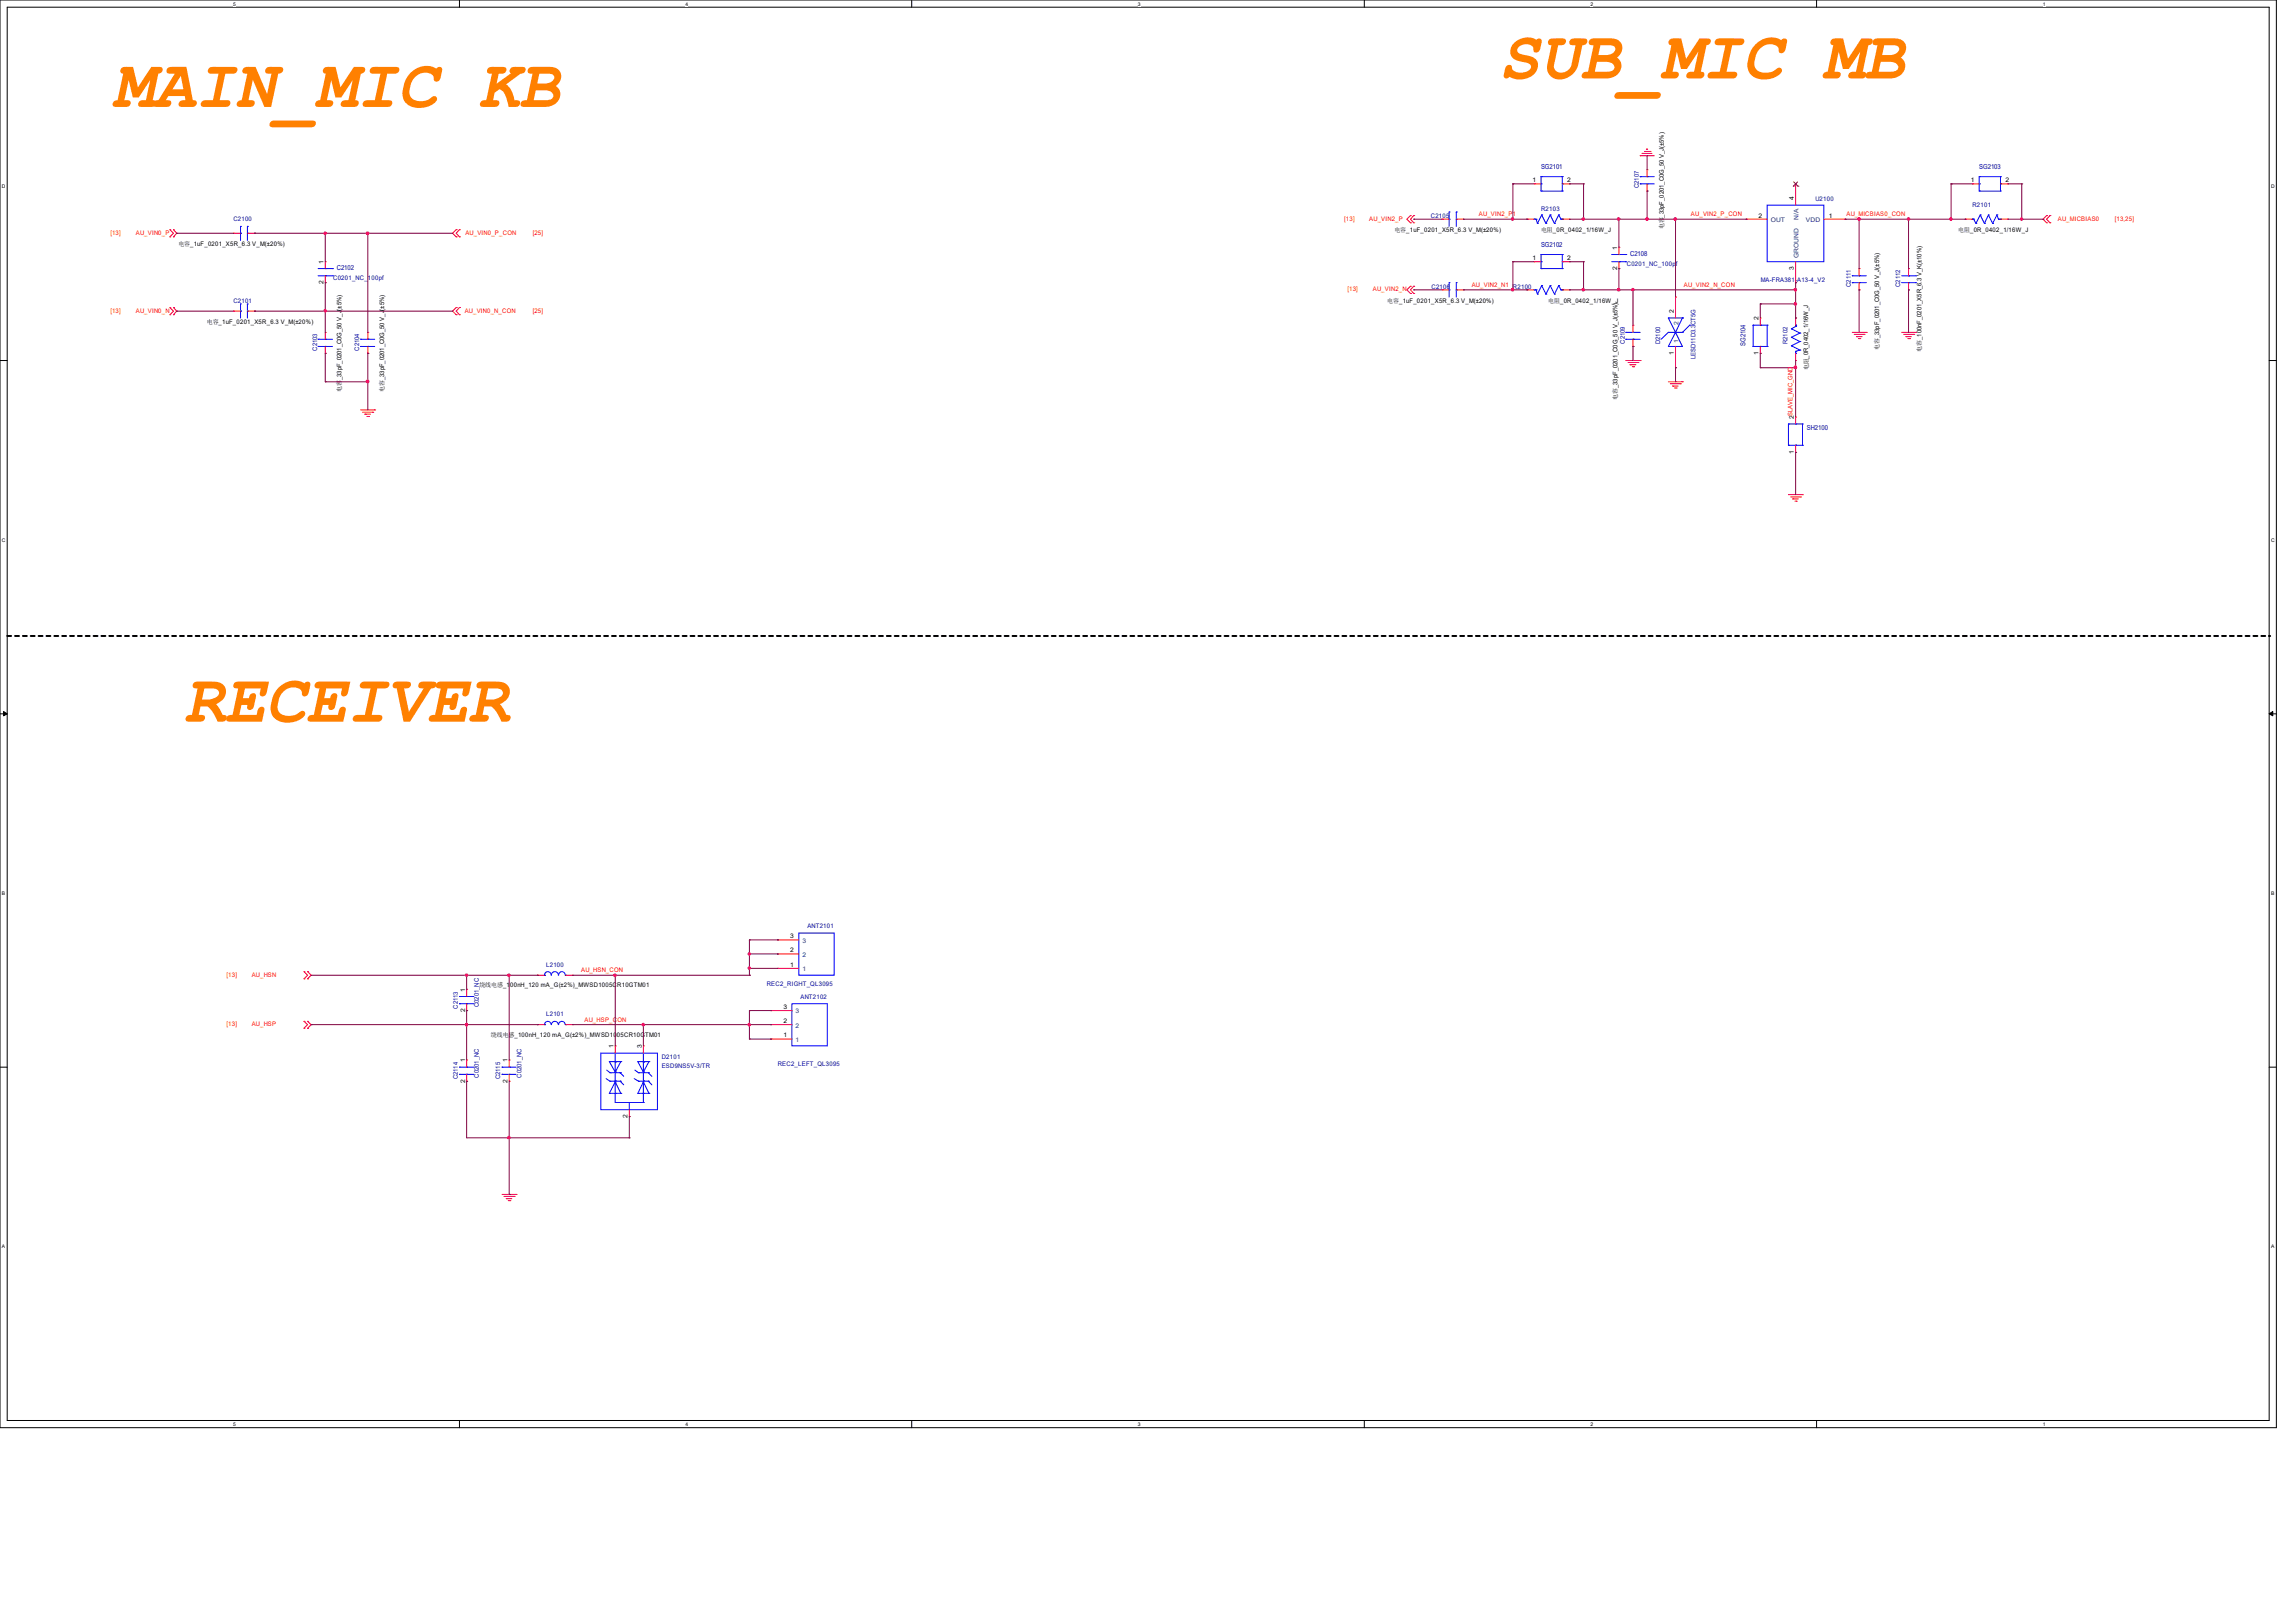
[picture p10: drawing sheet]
<svg xmlns="http://www.w3.org/2000/svg" width="297mm" height="210mm" viewBox="0 0 297 210" stroke-linecap="round" stroke-linejoin="round" font-family="sans-serif">
<defs><g id="words">
<g font-size="8.8" fill="#ff8000">
<text x="193.9" y="10.2">SUB_MIC MB</text>
<text x="14.6" y="13.8">MAIN_MIC KB</text>
<text x="23.8" y="93.4">RECEIVER</text>
</g>
<g font-size=".9" fill="#000080">
<text x="199.4" y="21.8">SG2101</text>
<text x="256" y="21.8">SG2103</text>
<text x="43.6" y="34.9">C2102</text>
<text x="199.4" y="31.9">SG2102</text>
<text x="210.9" y="33.1">C2108</text>
<text x="225.8" y="44.7" transform="rotate(-90 225.8 44.7)">SG2104</text>
<text x="233.7" y="55.7">SH2100</text>
</g>
<g font-size=".8">
<text x="198.3" y="23.6">1</text>
<text x="202.7" y="23.6">2</text>
<text x="254.9" y="23.6">1</text>
<text x="259.4" y="23.6">2</text>
<text x="215.2" y="28.2" transform="rotate(-90 215.2 28.2)">_33pF_0201_C0G_50 V_J(±5%)</text>
<text x="215.2" y="29.7" transform="rotate(-90 215.2 29.7)">电容</text>
<text x="227.5" y="28.1">2</text>
<text x="232.1" y="25.9" transform="rotate(-90 232.1 25.9)">4</text>
<text x="236.6" y="28.1">1</text>
<text x="23.1" y="31.9">电容_1uF_0201_X5R_6.3 V_M(±20%)</text>
<text x="41.9" y="34.1" transform="rotate(-90 41.9 34.1)">1</text>
<text x="180.4" y="30.1">电容_1uF_0201_X5R_6.3 V_M(±20%)</text>
<text x="198.3" y="33.7">1</text>
<text x="199.3" y="30.1">电阻_0R_0402_1/16W_J</text>
<text x="202.7" y="33.7">2</text>
<text x="209.2" y="35" transform="rotate(-90 209.2 35)">2</text>
<text x="209.2" y="32.3" transform="rotate(-90 209.2 32.3)">1</text>
<text x="232.1" y="35" transform="rotate(-90 232.1 35)">3</text>
<text x="253.3" y="30.1">电阻_0R_0402_1/16W_J</text>
<text x="26.8" y="41.9">电容_1uF_0201_X5R_6.3 V_M(±20%)</text>
<text x="41.9" y="36.8" transform="rotate(-90 41.9 36.8)">2</text>
<text x="179.5" y="39.2">电容_1uF_0201_X5R_6.3 V_M(±20%)</text>
<text x="200.3" y="39.2">电阻_0R_0402_1/16W_J</text>
<text x="216.5" y="40.5" transform="rotate(-90 216.5 40.5)">2</text>
<text x="227.5" y="41.4" transform="rotate(-90 227.5 41.4)">2</text>
<text x="216.5" y="45.9" transform="rotate(-90 216.5 45.9)">1</text>
<text x="227.5" y="45.9" transform="rotate(-90 227.5 45.9)">1</text>
<text x="233.9" y="47.9" transform="rotate(-90 233.9 47.9)">电阻_0R_0402_1/16W_J</text>
<text x="243.1" y="45.3" transform="rotate(-90 243.1 45.3)">电容_33pF_0201_C0G_50 V_J(±5%)</text>
<text x="248.6" y="45.5" transform="rotate(-90 248.6 45.5)">电容_100nF_0201_X5R_6.3 V_K(±10%)</text>
<text x="44.2" y="49.2" transform="rotate(-90 44.2 49.2)">_33pF_0201_C0G_50 V_J(±5%)</text>
<text x="44.2" y="50.7" transform="rotate(-90 44.2 50.7)">电容</text>
<text x="49.7" y="50.7" transform="rotate(-90 49.7 50.7)">电容_33pF_0201_C0G_50 V_J(±5%)</text>
<text x="209.3" y="51.7" transform="rotate(-90 209.3 51.7)">电容_33pF_0201_C0G_50 V_J(±5%)</text>
<text x="232.1" y="58.7" transform="rotate(-90 232.1 58.7)">1</text>
<text x="232.1" y="54.2" transform="rotate(-90 232.1 54.2)">2SLAVE_MIC_GND</text>
<text x="102.2" y="125.1">1</text>
<text x="102.2" y="123.2">2</text>
<text x="102.2" y="121.4">3</text>
<text x="60.2" y="131" transform="rotate(-90 60.2 131)">2</text>
<text x="60.2" y="128.3" transform="rotate(-90 60.2 128.3)">1</text>
<text x="62" y="127.7">绕线电感_100nH_120 mA_G(±2%)_MWSD1005CR10GTM01</text>
<text x="101.3" y="130.5">3</text>
<text x="60.2" y="137.5" transform="rotate(-90 60.2 137.5)">1</text>
<text x="63.5" y="134.2">绕线电感_100nH_120 mA_G(±2%)_MWSD1005CR10GTM01</text>
<text x="65.7" y="137.5" transform="rotate(-90 65.7 137.5)">1</text>
<text x="79.4" y="135.6" transform="rotate(-90 79.4 135.6)">1</text>
<text x="83" y="135.6" transform="rotate(-90 83 135.6)">3</text>
<text x="101.3" y="134.2">1</text>
<text x="101.3" y="132.4">2</text>
<text x="60.2" y="140.1" transform="rotate(-90 60.2 140.1)">2</text>
<text x="65.7" y="140.1" transform="rotate(-90 65.7 140.1)">2</text>
<text x="81.2" y="144.7" transform="rotate(-90 81.2 144.7)">2</text>
</g>
<g font-size=".8" fill="#000080">
<text x="30.2" y="28.6">C2100</text>
<text x="185.1" y="28.2">C2105</text>
<text x="199.4" y="27.3">R2103</text>
<text x="212" y="24.3" transform="rotate(-90 212 24.3)">C2107</text>
<text x="234.8" y="26">U2100</text>
<text x="255.2" y="26.8">R2101</text>
<text x="210.4" y="34.4">C0201_NC_100pf</text>
<text x="30.2" y="39.2">C2101</text>
<text x="43.1" y="36.2">C0201_NC_100pf</text>
<text x="185.2" y="37.3">C2106</text>
<text x="195.7" y="37.3">R2100</text>
<text x="227.8" y="36.5">MA-FRA381-A13-4_V2</text>
<text x="239.4" y="37.1" transform="rotate(-90 239.4 37.1)">C2111</text>
<text x="245.8" y="37.1" transform="rotate(-90 245.8 37.1)">C2112</text>
<text x="41" y="45.4" transform="rotate(-90 41 45.4)">C2103</text>
<text x="46.5" y="45.4" transform="rotate(-90 46.5 45.4)">C2104</text>
<text x="210.2" y="44.5" transform="rotate(-90 210.2 44.5)">C2109</text>
<text x="214.7" y="44.5" transform="rotate(-90 214.7 44.5)">D2100</text>
<text x="219.3" y="46.5" transform="rotate(-90 219.3 46.5)">LESD11D3.3CT5G</text>
<text x="231.2" y="44.5" transform="rotate(-90 231.2 44.5)">R2102</text>
<text x="70.7" y="125.1">L2100</text>
<text x="104.4" y="120.1">ANT2101</text>
<text x="59.2" y="130.5" transform="rotate(-90 59.2 130.5)">C2113</text>
<text x="61.9" y="130.3" transform="rotate(-90 61.9 130.3)">C0201_NC</text>
<text x="70.7" y="131.5">L2101</text>
<text x="99.2" y="127.5">REC2_RIGHT_QL3095</text>
<text x="103.6" y="129.2">ANT2102</text>
<text x="85.6" y="137">D2101</text>
<text x="100.6" y="138">REC2_LEFT_QL3095</text>
<text x="59.2" y="139.7" transform="rotate(-90 59.2 139.7)">C2114</text>
<text x="61.9" y="139.5" transform="rotate(-90 61.9 139.5)">C0201_NC</text>
<text x="64.7" y="139.7" transform="rotate(-90 64.7 139.7)">C2115</text>
<text x="67.5" y="139.5" transform="rotate(-90 67.5 139.5)">C0201_NC</text>
<text x="85.6" y="138.1">ESD9NS5V-3/TR</text>
</g>
<g font-size=".8" fill="#f00">
<text x="173.9" y="28.7">[13]</text>
<text x="177.1" y="28.7">AU_VIN2_P</text>
<text x="191.3" y="28">AU_VIN2_P1</text>
<text x="218.7" y="28">AU_VIN2_P_CON</text>
<text x="238.9" y="28">AU_MICBIAS0_CON</text>
<text x="266.2" y="28.6">AU_MICBIAS0</text>
<text x="273.6" y="28.6">[13,25]</text>
<text x="14.3" y="30.4">[13]</text>
<text x="17.6" y="30.4">AU_VIN0_P</text>
<text x="60.2" y="30.4">AU_VIN0_P_CON</text>
<text x="68.9" y="30.4">[25]</text>
<text x="14.3" y="40.5">[13]</text>
<text x="17.6" y="40.5">AU_VIN0_N</text>
<text x="60.1" y="40.5">AU_VIN0_N_CON</text>
<text x="68.9" y="40.5">[25]</text>
<text x="174.3" y="37.7">[13]</text>
<text x="177.6" y="37.7">AU_VIN2_N</text>
<text x="190.4" y="37.1">AU_VIN2_N1</text>
<text x="217.8" y="37.1">AU_VIN2_N_CON</text>
<text x="75.2" y="125.8">AU_HSN_CON</text>
<text x="29.3" y="126.4">[13]</text>
<text x="32.6" y="126.4">AU_HSN</text>
<text x="29.3" y="132.8">[13]</text>
<text x="32.6" y="132.8">AU_HSP</text>
<text x="75.6" y="132.2">AU_HSP_CON</text>
</g>
<g font-size=".8" fill="#004080">
<text x="229.1" y="28.7">OUT</text>
<text x="232.7" y="28.5" transform="rotate(-90 232.7 28.5)">N/A</text>
<text x="233.6" y="28.7">VDD</text>
<text x="232.7" y="33.4" transform="rotate(-90 232.7 33.4)">GROUND</text>
<text x="217.1" y="44.4" transform="rotate(-90 217.1 44.4)">1</text>
<text x="217.1" y="42.1" transform="rotate(-90 217.1 42.1)">2</text>
<text x="103.8" y="125.7">1</text>
<text x="103.8" y="123.8">2</text>
<text x="103.8" y="122">3</text>
<text x="102.9" y="131.1">3</text>
<text x="102.9" y="134.8">1</text>
<text x="102.9" y="133">2</text>
</g>
<g font-size=".6">
<text x="30.2" y=".7">5</text>
<text x="88.7" y=".7">4</text>
<text x="147.2" y=".7">3</text>
<text x="205.7" y=".7">2</text>
<text x="264.2" y=".7">1</text>
<text x=".3" y="24.4">D</text>
<text x="293.8" y="24.4">D</text>
<text x=".3" y="70.1">C</text>
<text x="293.8" y="70.1">C</text>
<text x=".3" y="115.8">B</text>
<text x="293.8" y="115.8">B</text>
<text x=".3" y="161.5">A</text>
<text x="293.8" y="161.5">A</text>
<text x="30.2" y="184.5">5</text>
<text x="88.7" y="184.5">4</text>
<text x="147.2" y="184.5">3</text>
<text x="205.7" y="184.5">2</text>
<text x="264.2" y="184.5">1</text>
</g>
</g></defs>
<path d="M0 0h294.5v184.7h-294.5zM.9 .9h292.6v182.9h-292.6z" fill="none" stroke="#000" stroke-width=".13"/>
<g fill="#fff">
<path d="M30.2 .1h.3v.7h-.3z"/>
<path d="M30.2 183.9h.3v.8h-.3z"/>
</g>
<path d="M59.4 0v.9M59.4 183.8v.9" fill="none" stroke="#000" stroke-width=".13"/>
<g fill="#fff">
<path d="M88.7 .1h.3v.7h-.3z"/>
<path d="M88.7 183.9h.3v.8h-.3z"/>
</g>
<path d="M117.9 0v.9M117.9 183.8v.9" fill="none" stroke="#000" stroke-width=".13"/>
<g fill="#fff">
<path d="M147.2 .1h.3v.7h-.3z"/>
<path d="M147.2 183.9h.3v.8h-.3z"/>
</g>
<path d="M176.5 0v.9M176.5 183.8v.9" fill="none" stroke="#000" stroke-width=".13"/>
<g fill="#fff">
<path d="M205.7 .1h.4v.7h-.4z"/>
<path d="M205.7 183.9h.4v.8h-.4z"/>
</g>
<path d="M235 0v.9M235 183.8v.9" fill="none" stroke="#000" stroke-width=".13"/>
<g fill="#fff">
<path d="M264.2 .1h.4v.7h-.4z"/>
<path d="M264.2 183.9h.4v.8h-.4z"/>
<path d="M.3 23.8h.4v.7h-.4z"/>
<path d="M293.8 23.8h.5v.7h-.5z"/>
<path d="M.3 69.5h.4v.7h-.4z"/>
<path d="M293.8 69.5h.5v.7h-.5z"/>
</g>
<path d="M0 46.7h.9M293.5 46.7h1" fill="none" stroke="#000" stroke-width=".13"/>
<g fill="#fff">
<path d="M.3 115.2h.4v.8h-.4z"/>
<path d="M293.8 115.2h.4v.8h-.4z"/>
</g>
<path d="M0 92.4h.9M293.5 92.4h1" fill="none" stroke="#000" stroke-width=".13"/>
<path d="M.5 92.1l.4 .3-.4 .2zM293.5 92.4l.5-.3v.5z" fill="#000" stroke="#000" stroke-width=".13"/>
<g fill="#fff">
<path d="M.3 161h.3v.7h-.3z"/>
<path d="M293.8 161h.4v.7h-.4z"/>
</g>
<path d="M0 138.1h.9M293.5 138.1h1" fill="none" stroke="#000" stroke-width=".13"/>
<path d="M.9 82.3h292.6M293.5 82.3h.1" fill="none" stroke="#000" stroke-width=".25" stroke-dasharray=".5 .5"/>
<g fill="none" stroke="#f00" stroke-width=".13">
<path d="M212.4 19.9h.1M212.4 19.9h1.3M212.7 19.6h.7M213 19.3h.1M213.4 19.6h.1M22 29.7l.4 .5-.4 .4M22 39.8l.4 .5-.4 .4M22 29.7h.1M22 30.6h.1M22 39.8h.1M22.4 30.6h.1M22.4 29.7h.1"/>
<path d="M22.4 39.8h.1M22.4 29.7l.5 .5-.5 .4M22.4 39.8l.5 .5-.5 .4M30.2 30.2h.9M30.2 30.2h.1M32 30.2h.9M32.9 30.2h.1M42.1 33.9h.1M42.1 36.6h.1M42.1 33.9v.9M42.1 35.7v.9M59 30.6h.1"/>
<path d="M59 29.7h.1M59 39.8h.1M59 29.7l-.5 .5 .5 .4M59 39.8l-.5 .5 .5 .4M59.4 29.7h.1M59.4 30.6h.1M59.4 39.8h.1M59.4 29.7l-.4 .5 .4 .4M59.4 39.8l-.4 .5 .4 .4M182.5 27.9l-.5 .5 .5 .4M182.5 37l-.5 .5 .5 .5M182.5 27.9h.1"/>
<path d="M182.5 28.8h.1M182.5 37h.1M182.5 38h.1M182.9 27.9l-.4 .5 .4 .4M182.9 37l-.4 .5 .4 .5M182.9 27.9h.1M182.9 28.8h.1M182.9 37h.1M182.9 38h.1M186.6 37.5h.9M186.6 28.4h.9M186.6 37.5h.1"/>
<path d="M186.6 28.4h.1M188.4 37.5h.9M188.4 28.4h.9M189.3 37.5h.1M189.3 28.4h.1M197.5 28.4h.1M197.5 28.4h1M197.5 37.5h.1M197.5 37.5h1M198.5 33.9h.1M198.5 23.8h.1M198.5 33.9h.8"/>
<path d="M198.5 23.8h.8M202.1 28.4h.9M202.1 33.9h.9M202.1 23.8h.9M202.1 37.5h.9M203 28.4h.1M203 33.9h.1M203 23.8h.1M203 37.5h.1M209.4 32h.1M209.4 34.8h.1M209.4 32v.9"/>
<path d="M209.4 33.9v.9M212.2 20.2h1.8M212.2 20.2h.1M213.1 22h.1M213.1 24.7h.1M213.1 22v.9M213.1 23.8v.9M216.7 38.4h.1M216.7 38.4v2.7M225.9 28.4h2.7M225.9 28.4h.1M232.3 36.6h.1"/>
<path d="M232.3 23.8h.1M232.3 23.8v2.7M232.3 33.9v2.7M235.9 28.4h2.8M238.7 28.4h.1M240.5 34.8h.1M240.5 37.5h.1M240.5 34.8v.9M240.5 36.6v.9M246.9 34.8h.1M246.9 37.5h.1M246.9 34.8v.9"/>
<path d="M246.9 36.6v.9M254.2 28.4h.1M254.2 28.4h.9M255.1 23.8h.1M255.1 23.8h.9M258.8 28.4h.9M258.8 23.8h.9M259.7 28.4h.1M259.7 23.8h.1M264.8 27.9l-.5 .5 .5 .4M264.8 27.9h.1M264.8 28.8h.1"/>
<path d="M265.2 27.9l-.4 .5 .4 .4M265.2 28.8h.1M265.2 27.9h.1M22 40.7h.1M22.4 40.7h.1M30.2 40.3h.9M30.2 40.3h.1M32 40.3h.9M32.9 40.3h.1M42.1 43h.1M42.1 45.7h.1M42.1 43v.9"/>
<path d="M42.1 44.8v.9M46.7 53h1.8M46.9 53.3h1.3M47.2 53.6h.7M47.2 53.6h.1M47.5 53.9h.2M47.6 43h.1M47.6 45.7h.1M47.6 43v.9M47.6 44.8v.9M47.7 53.9h.1M48.2 53.3h.1"/>
<path d="M48.5 53h.1M59 40.7h.1M59.4 40.7h.1M210.3 46.7h1.9M210.6 46.9h1.3M210.9 47.2h.1M210.9 47.2h.7M211.2 47.5h.1M211.2 42.1h.1M211.2 44.8h.1M211.2 42.1v.9M211.2 43.9v.9"/>
<path d="M211.3 47.5h.1M211.9 46.9h.1M212.2 46.7h.1M215.8 49.4h1.8M216.1 49.7h1.3M216.4 50h.7M216.4 50h.1M216.6 50.2h.2M216.7 47.6h.1M216.7 44.8v2.8M216.8 50.2h.1M217.4 49.7h.1"/>
<path d="M217.6 49.4h.1M227.7 41.1h.1M227.7 45.7h.1M227.7 41.1v1M227.7 44.8v.9M232.3 54h.1M232.3 58.5h.1M232.3 41.1h.1M232.3 46.7h.1M232.3 41.1v1M232.3 45.7v1M232.3 54v.9"/>
<path d="M232.3 57.6v.9M239.6 43h1.8M239.9 43.3h1.2M240.2 43.6h.7M240.2 43.6h.1M240.4 43.8h.2M240.6 43.8h.1M241.1 43.3h.1M241.4 43h.1M246 43h1.8M246.3 43.3h1.3M246.5 43.6h.8"/>
<path d="M246.5 43.6h.1M246.8 43.8h.2M247 43.8h.1M247.6 43.3h.1M247.8 43h.1M231.4 64h1.8M231.6 64.3h1.3M231.9 64.6h.1M231.9 64.6h.7M232.2 64.9h.2M232.4 64.9h.1M232.9 64.3h.1"/>
<path d="M233.2 64h.1M39.3 125.7l.5 .5-.5 .5M39.3 132.2l.5 .4-.5 .5M39.3 125.7h.1M39.3 126.7h.1M39.3 132.2h.1M39.3 133.1h.1M39.8 125.7l.5 .5-.5 .5M39.8 132.2l.5 .4-.5 .5M39.8 126.7h.1M39.8 125.7h.1M39.8 133.1h.1"/>
<path d="M39.8 132.2h.1M60.4 137.2h.1M60.4 139.9h.1M60.4 137.2v.9M60.4 139v.9M60.4 128h.1M60.4 130.8h.1M60.4 128v.9M60.4 129.9v.9M65.9 137.2h.1M65.9 139.9h.1M65.9 137.2v.9"/>
<path d="M65.9 139v.9M69.5 132.6h.9M69.5 132.6h.1M69.5 126.2h.9M69.5 126.2h.1M73.2 132.6h.9M73.2 126.2h.9M74.1 132.6h.1M74.1 126.2h.1M79.6 135.3h.1M79.6 135.3v1M83.2 135.3h.1"/>
<path d="M83.2 135.3v1M99.7 132.6h2.7M99.7 134.5h2.7M99.7 130.8h2.7M99.7 134.5h.1M99.7 132.6h.1M99.7 130.8h.1M100.6 125.3h.1M100.6 123.4h.1M100.6 121.6h.1M100.6 125.3h2.7M100.6 123.4h2.7"/>
<path d="M100.6 121.6h2.7M64.9 154.6h1.9M65.2 154.8h1.3M65.5 155.1h.7M65.5 155.1h.1M65.7 155.4h.3M66 155.4h.1M66.5 154.8h.1M66.8 154.6h.1M81.4 144.5h.1M81.4 143.6v.9"/>
</g>
<g fill="none" stroke="#00f" stroke-width=".13">
<path d="M31.1 29.3h.1M31.1 30.2h.1M31.1 39.3h.1M31.1 29.3v1.8M31.1 39.3v1.8M32 30.2h.1M32 29.3h.1M32 39.3h.1M32 29.3v1.8M32 39.3v1.8M41.1 34.8h1.9M41.1 35.7h1.9"/>
<path d="M42.1 34.8h.1M42.1 35.7h.1M43 34.8h.1M43 35.7h.1M187.5 36.6h.1M187.5 37.5h.1M187.5 27.4h.1M187.5 28.4h.1M187.5 27.4v1.9M187.5 36.6v1.8M188.4 37.5h.1M188.4 36.6h.1"/>
<path d="M188.4 28.4h.1M188.4 27.4h.1M188.4 27.4v1.9M188.4 36.6v1.8M198.5 28.4h.1M198.5 28.4h.2M198.5 37.5h.1M198.5 37.5h.2M198.7 28.4h.1M198.7 28.4l.2 .5M198.7 37.5h.1M198.7 37.5l.2 .6"/>
<path d="M198.9 28.9h.1M198.9 38.1h.1M199.3 34.8h2.8M199.3 24.7h2.8M199.3 33.9h.1M199.3 34.8h.1M199.3 32.9h.1M199.3 23.8h.1M199.3 24.7h.1M199.3 22.9h.1M199.3 22.9v1.8M199.3 32.9v1.9"/>
<path d="M199.3 32.9h2.8M199.3 22.9h2.8M199.4 27.8h.1M199.4 27.8l.6 1.1M199.4 27.8l-.5 1.1M199.4 37h.1M199.4 37l.6 1.1M199.4 37l-.5 1.1M200 28.9h.1M200 38.1h.1M200.5 27.8h.1M200.5 27.8l.6 1.1"/>
<path d="M200.5 27.8l-.5 1.1M200.5 37h.1M200.5 37l.6 1.1M200.5 37l-.5 1.1M201.1 28.9h.1M201.1 38.1h.1M201.6 27.8h.1M201.6 27.8l.3 .6M201.6 27.8l-.5 1.1M201.6 37h.1M201.6 37l.3 .5M201.6 37l-.5 1.1"/>
<path d="M201.9 28.4h.1M201.9 28.4h.2M201.9 37.5h.1M201.9 37.5h.2M202.1 28.4h.1M202.1 33.9h.1M202.1 32.9h.1M202.1 34.8h.1M202.1 23.8h.1M202.1 22.9h.1M202.1 24.7h.1M202.1 22.9v1.8"/>
<path d="M202.1 32.9v1.9M202.1 37.5h.1M208.5 32.9h1.8M208.5 33.9h1.8M209.4 32.9h.1M209.4 33.9h.1M210.3 32.9h.1M210.3 33.9h.1M212.2 22.9h1.8M212.2 23.8h1.8M212.2 22.9h.1M212.2 23.8h.1"/>
<path d="M213.1 22.9h.1M213.1 23.8h.1M228.6 26.5h7.3v7.4h-7.3zM239.6 35.7h1.8M239.6 36.6h1.8M239.6 35.7h.1M239.6 36.6h.1M240.5 35.7h.1M240.5 36.6h.1M246 35.7h1.8M246 36.6h1.8M246.9 35.7h.1"/>
<path d="M246.9 36.6h.1M247.8 35.7h.1M247.8 36.6h.1M255.1 28.4h.2M255.1 28.4h.1M255.3 28.4h.1M255.3 28.4l.3 .5M255.6 28.9h.1M256 24.7h2.8M256 23.8h.1M256 24.7h.1M256 22.9h.1"/>
<path d="M256 22.9h2.8M256 22.9v1.8M256.2 27.8l.5 1.1M256.2 27.8h.1M256.2 27.8l-.6 1.1M256.7 28.9h.1M257.2 27.8l.6 1.1M257.2 27.8h.1M257.2 27.8l-.5 1.1M257.8 28.9h.1M258.3 27.8h.1M258.3 27.8l-.5 1.1"/>
<path d="M258.3 27.8l.2 .6M258.5 28.4h.3M258.5 28.4h.1M258.8 28.4h.1M258.8 23.8h.1M258.8 22.9h.1M258.8 24.7h.1M258.8 22.9v1.8M31.1 40.3h.1M32 40.3h.1M41.1 43.9h1.9M41.1 44.8h1.9"/>
<path d="M41.1 43.9h.1M41.1 44.8h.1M42.1 43.9h.1M42.1 44.8h.1M46.7 43.9h1.8M46.7 44.8h1.8M46.7 43.9h.1M46.7 44.8h.1M47.6 43.9h.1M47.6 44.8h.1M210.3 43h.1M210.3 43.9h.1"/>
<path d="M210.3 43.9h1.9M210.3 43h1.9M211.2 43h.1M211.2 43.9h.1M215.8 43l-.9 .9M215.8 41.1h.1M215.8 43h.1M215.8 41.1h1.8M215.8 43h1.8M215.8 41.1l.9 1.9 .9-1.9M216.7 43l.9 1.8h-1.8zM217.6 41.1h.1"/>
<path d="M217.6 43h.1M218.6 42.1l-1 .9M218.6 42.1h.1M226.8 44.8h1.8M226.8 44.8h.1M226.8 42.1h.1M226.8 42.1v2.7M226.8 42.1h1.8M227.7 42.1h.1M227.7 44.8h.1M228.6 44.8h.1M228.6 42.1h.1"/>
<path d="M228.6 42.1v2.7M231.4 57.6h.1M231.4 54.9h.1M231.4 54.9v2.7M231.4 57.6h1.8M231.4 54.9h1.8M231.7 44.7l1.1 .6M231.7 43.6l1.1 .6M231.7 42.5l1.1 .6M231.7 44.7h.1M231.7 43.6h.1M231.7 42.5h.1"/>
<path d="M232.3 54.9h.1M232.3 57.6h.1M232.3 45.7h.1M232.3 42.1h.1M232.3 45.5h.1M232.3 42.2h.1M232.3 42.1v.1M232.3 45.5v.2M232.3 42.2l-.6 .3M232.8 45.3h.1M232.8 44.2h.1M232.8 43.1h.1"/>
<path d="M232.8 45.3l-.5 .2M232.8 44.2l-1.1 .5M232.8 43.1l-1.1 .5M233.2 57.6h.1M233.2 54.9h.1M233.2 54.9v2.7M59.4 138.1h1.9M59.4 139h1.9M59.4 138.1h.1M59.4 139h.1M59.4 128.9h1.9M59.4 129.9h1.9"/>
<path d="M59.4 128.9h.1M59.4 129.9h.1M60.4 138.1h.1M60.4 139h.1M60.4 128.9h.1M60.4 129.9h.1M64.9 138.1h.1M64.9 139h.1M64.9 138.1h1.9M64.9 139h1.9M65.9 138.1h.1M65.9 139h.1"/>
<path d="M70.4 132.6h.1M70.4 132.6a.42 .42 0 0 1 .5-.4 .42 .42 0 0 1 .4 .4M70.4 126.2h.1M71.3 126.2a.42 .42 0 0 0-.4-.5 .42 .42 0 0 0-.5 .5M71.3 132.6a.45 .45 0 0 1 .5-.4 .45 .45 0 0 1 .4 .4M72.2 126.2a.44 .44 0 0 0-.4-.5 .44 .44 0 0 0-.5 .5M72.3 132.6a.42 .42 0 0 1 .4-.4 .42 .42 0 0 1 .4 .4M73.1 126.2a.42 .42 0 0 0-.4-.5 .42 .42 0 0 0-.4 .5M73.2 132.6h.1M73.2 126.2h.1M77.7 136.3h7.3v7.3h-7.3zM78.4 139.6l.5 .3"/>
<path d="M78.5 138.5l.4 .3M78.8 137.4h1.5M78.8 137.4h.1M78.8 137.4l.8 1.3M78.9 138.8h.1M78.9 139.9h.1M78.9 138.8h1.3M78.9 139.9h1.3M79.6 140l-.8 1.5M79.6 139.8h.1M79.6 138.7h.1M79.6 140h.1"/>
<path d="M79.6 137.5h.1M79.6 136.3v6.4M79.6 140l.7 1.5M80.2 138.8h.1M80.2 139.9h.1M80.2 138.8l.5 .5M80.2 139.9l.5 .5M80.3 137.4h.1M80.3 137.4l-.7 1.3M82 139.6l.6 .3M82.1 138.5l.5 .3M82.5 137.4h.1"/>
<path d="M82.5 137.4l.7 1.3M82.5 137.4h1.4M82.6 138.8h.1M82.6 139.9h.1M82.6 138.8h1.3M82.6 139.9h1.3M83.2 137.5h.1M83.2 139.8h.1M83.2 138.7h.1M83.2 140h.1M83.2 136.3v6.4M83.2 140l.7 1.5"/>
<path d="M83.2 140l-.7 1.5M83.9 138.8l.4 .5M83.9 139.9l.4 .5M83.9 138.8h.1M83.9 139.9h.1M83.9 137.4l-.7 1.3M83.9 137.4h.1M102.4 129.9h4.6v5.4h-4.6zM103.3 120.7h4.6v5.5h-4.6zM78.8 141.5h1.5M78.8 141.5h.1M79.6 142.7h.1"/>
<path d="M79.6 141.5h.1M79.6 142.7h3.6M80.3 141.5h.1M81.4 142.7h.1M81.4 142.7v.9M82.5 141.5h.1M82.5 141.5h1.4M83.2 142.7h.1M83.2 141.5h.1M83.9 141.5h.1"/>
</g>
<path d="M232 24.1h.1M232 23.5l.6 .6M232.5 23.5l-.5 .6M232.6 24.1h.1" fill="none" stroke="#804000" stroke-width=".13"/>
<g fill="none" stroke="#800040" stroke-width=".13">
<path d="M22.9 30.2h7.3M22.9 30.2h.1M32.9 30.2h25.6M32.9 30.2h.1M42.1 30.2h.1M42.1 36.6h.1M42.1 30.2v3.7M42.1 36.6v6.4M47.6 30.2h.1M47.6 30.2v12.8M182.9 37.5h.1M182.9 28.4h.1"/>
<path d="M182.9 28.4h3.7M182.9 37.5h3.7M189.3 28.4h8.2M195.7 23.8h2.8M195.7 33.9h2.8M195.7 37.5h.1M195.7 28.4h.1M195.7 23.8h.1M195.7 33.9h.1M195.7 23.8v4.6M195.7 33.9v3.6M197.5 28.4h.1"/>
<path d="M197.5 37.5h.1M197.5 37.5h-8.2M203 33.9h1.9M203 33.9h.1M203 28.4h22.9M203 37.5h29.3M203 23.8h1.9M204.9 37.5h.1M204.9 28.4h.1M204.9 23.8h.1M204.9 33.9h.1M204.9 23.8v4.6"/>
<path d="M204.9 33.9v3.6M209.4 28.4h.1M209.4 34.8h.1M209.4 37.5h.1M209.4 28.4v3.6M209.4 34.8v2.7M211.2 37.5h.1M211.2 37.5v4.6M213.1 24.7h.1M213.1 20.2h.1M213.1 20.2v1.8M213.1 24.7v3.7"/>
<path d="M216.7 28.4h.1M216.7 28.4v10M225.9 28.4h.1M227.7 39.3h.1M227.7 39.3v1.8M227.7 39.3h4.6M232.3 36.6h.1M232.3 39.3h.1M232.3 36.6v4.5M238.7 28.4h.1M240.5 28.4h.1M240.5 37.5h.1"/>
<path d="M240.5 28.4v6.4M240.5 37.5v5.5M246.9 28.4h.1M246.9 37.5h.1M246.9 28.4v6.4M246.9 37.5v5.5M252.4 23.8h2.7M252.4 28.4h.1M252.4 23.8h.1M252.4 23.8v4.6M254.2 28.4h.1M254.2 28.4h-15.5"/>
<path d="M259.7 28.4h4.6M259.7 23.8h1.8M261.5 28.4h.1M261.5 23.8h.1M261.5 23.8v4.6M264.3 28.4h.1M22.9 40.3h7.3M22.9 40.3h.1M32.9 40.3h25.6M32.9 40.3h.1M42.1 40.3h.1M42.1 45.7h.1"/>
<path d="M42.1 49.4h.1M42.1 45.7v3.7M42.1 49.4h5.5M47.6 45.7h.1M47.6 49.4h.1M47.6 45.7v7.3M211.2 44.8h.1M211.2 44.8v1.9M216.7 47.6h.1M216.7 47.6v1.8M227.7 47.6h.1M227.7 45.7h.1"/>
<path d="M227.7 45.7v1.9M227.7 47.6h4.6M232.3 58.5h.1M232.3 47.6h.1M232.3 41.1h.1M232.3 46.7v7.3M232.3 58.5v5.5M40.3 132.6h29.2M40.3 132.6h.1M60.4 132.6h.1M60.4 126.2h.1M60.4 139.9h.1"/>
<path d="M60.4 130.8h.1M60.4 126.2v1.8M60.4 130.8v6.4M60.4 139.9v7.3h21M65.9 126.2v11M65.9 139.9v14.7M65.9 126.2h.1M69.5 126.2h.1M69.5 126.2h-29.2M69.5 132.6h.1M79.6 126.2h.1M79.6 126.2v9.1"/>
<path d="M83.2 132.6h.1M83.2 132.6v2.7M96.9 125.3h.1M96.9 130.8h.1M96.9 134.5h.1M96.9 126.2h.1M96.9 121.6h.1M96.9 132.6h.1M96.9 123.4h3.7M96.9 121.6v4.6M96.9 130.8v3.7M96.9 130.8h2.8"/>
<path d="M96.9 134.5h2.8M96.9 121.6h3.7M96.9 125.3h3.7M96.9 126.2h-22.8M99.7 132.6h-25.6M99.7 130.8h.1M99.7 132.6h.1M99.7 134.5h.1M100.6 123.4h.1M100.6 121.6h.1M65.9 147.2h.1M65.9 154.6h.1"/>
<path d="M81.4 147.2h.1M81.4 144.5h.1M81.4 144.5v2.7"/>
</g>
<g fill="#f0f" stroke="#f0f" stroke-width=".13">
<circle cx="60.3" cy="132.6" r=".16"/>
<circle cx="60.3" cy="126.2" r=".16"/>
<circle cx="240.5" cy="28.3" r=".17"/>
<circle cx="79.5" cy="126.2" r=".17"/>
<circle cx="83.2" cy="132.6" r=".16"/>
<circle cx="232.2" cy="37.5" r=".17"/>
<circle cx="211.2" cy="37.5" r=".16"/>
<circle cx="96.9" cy="125.3" r=".16"/>
<circle cx="42" cy="30.2" r=".16"/>
<circle cx="47.5" cy="30.2" r=".17"/>
<circle cx="42" cy="40.2" r=".16"/>
<circle cx="47.5" cy="49.4" r=".17"/>
<circle cx="232.2" cy="47.5" r=".17"/>
<circle cx="213.1" cy="28.3" r=".17"/>
<circle cx="209.4" cy="28.3" r=".17"/>
<circle cx="209.4" cy="37.5" r=".17"/>
<circle cx="246.9" cy="28.3" r=".17"/>
<circle cx="204.8" cy="37.5" r=".17"/>
<circle cx="216.7" cy="28.3" r=".17"/>
<circle cx="96.9" cy="123.4" r=".16"/>
<circle cx="65.8" cy="126.2" r=".17"/>
<circle cx="96.9" cy="132.6" r=".16"/>
<circle cx="65.8" cy="147.2" r=".17"/>
<circle cx="195.7" cy="28.3" r=".17"/>
<circle cx="204.8" cy="28.3" r=".17"/>
<circle cx="195.7" cy="37.5" r=".17"/>
<circle cx="252.4" cy="28.3" r=".16"/>
<circle cx="261.5" cy="28.3" r=".16"/>
<circle cx="232.2" cy="39.3" r=".17"/>
</g>
<use href="#words"/>
</svg>
